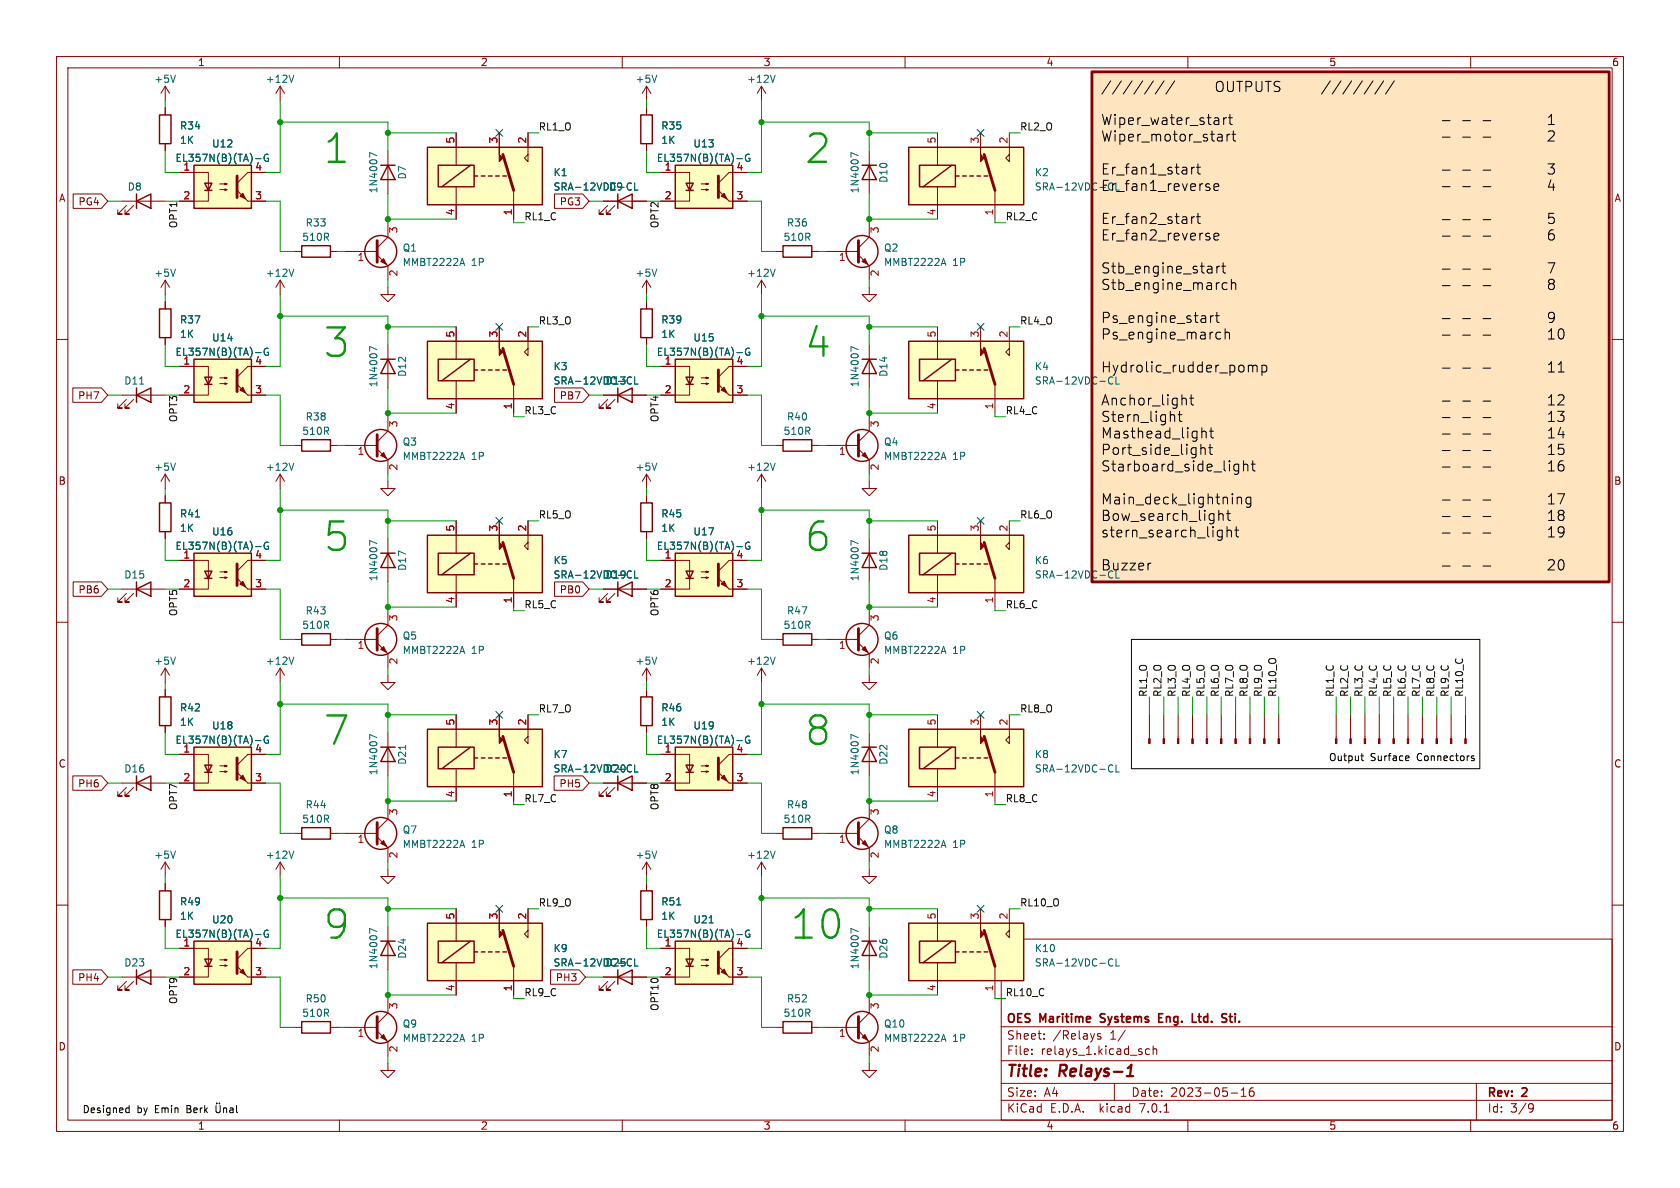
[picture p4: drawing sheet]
<svg xmlns="http://www.w3.org/2000/svg" width="297mm" height="210mm" viewBox="0 0 297 210" stroke-linecap="round" stroke-linejoin="round" font-family="sans-serif">
<defs><g id="words">
<g font-size="7" fill="#008400">
<text x="57.1" y="29.2">1</text>
<text x="142.2" y="29.2">2</text>
<text x="57.1" y="63.5">3</text>
<text x="142.2" y="63.5">4</text>
<text x="57.1" y="97.8">5</text>
<text x="142.2" y="97.8">6</text>
<text x="57.1" y="132.1">7</text>
<text x="142.2" y="132.1">8</text>
<text x="57.1" y="166.4">9</text>
<text x="139.7" y="166.4">10</text>
</g>
<g font-size="2.8" fill="#840000">
<text x="178" y="190.8">Title:</text>
<text x="187.4" y="190.8">Relays-1</text>
</g>
<g font-size="2.5">
<text x="214.8" y="16.5">OUTPUTS</text>
<text x="194.6" y="22.3">Wiper_water_start</text>
<text x="255.6" y="22.3">-</text>
<text x="259.2" y="22.3">-</text>
<text x="262.8" y="22.3">-</text>
<text x="194.6" y="25.2">Wiper_motor_start</text>
<text x="255.6" y="25.2">-</text>
<text x="259.2" y="25.2">-</text>
<text x="262.8" y="25.2">-</text>
<text x="194.6" y="31.1">Er_fan1_start</text>
<text x="194.6" y="34">Er_fan1_reverse</text>
<text x="194.6" y="39.8">Er_fan2_start</text>
<text x="255.6" y="39.8">-</text>
<text x="259.2" y="39.8">-</text>
<text x="262.8" y="39.8">-</text>
<text x="194.6" y="42.7">Er_fan2_reverse</text>
<text x="194.6" y="48.6">Stb_engine_start</text>
<text x="194.6" y="51.5">Stb_engine_march</text>
<text x="255.6" y="48.6">-</text>
<text x="255.6" y="51.5">-</text>
<text x="259.2" y="48.6">-</text>
<text x="259.2" y="51.5">-</text>
<text x="262.8" y="48.6">-</text>
<text x="262.8" y="51.5">-</text>
<text x="194.6" y="57.3">Ps_engine_start</text>
<text x="194.6" y="60.2">Ps_engine_march</text>
<text x="194.6" y="66.1">Hydrolic_rudder_pomp</text>
<text x="194.6" y="71.9">Anchor_light</text>
<text x="255.6" y="66.1">-</text>
<text x="255.6" y="71.9">-</text>
<text x="259.2" y="66.1">-</text>
<text x="259.2" y="71.9">-</text>
<text x="262.8" y="66.1">-</text>
<text x="262.8" y="71.9">-</text>
<text x="194.6" y="74.8">Stern_light</text>
<text x="194.6" y="77.7">Masthead_light</text>
<text x="194.6" y="80.6">Port_side_light</text>
<text x="194.6" y="83.5">Starboard_side_light</text>
<text x="255.6" y="83.5">-</text>
<text x="259.2" y="83.5">-</text>
<text x="262.8" y="83.5">-</text>
<text x="194.6" y="89.4">Main_deck_lightning</text>
<text x="194.6" y="92.3">Bow_search_light</text>
<text x="194.6" y="95.2">stern_search_light</text>
<text x="255" y="95.2">-</text>
<text x="255.6" y="92.3">-</text>
<text x="258.6" y="95.2">-</text>
<text x="259.2" y="92.3">-</text>
<text x="262.3" y="95.2">-</text>
<text x="262.8" y="92.3">-</text>
<text x="194.6" y="101">Buzzer</text>
</g>
<g font-size="2.1" fill="#840000">
<text x="178" y="183.9">Sheet:</text>
<text x="178" y="181.1">OES</text>
<text x="184" y="181.1">Maritime</text>
<text x="186.2" y="183.9">/Relays</text>
<text x="195.1" y="181.1">Systems</text>
<text x="196.2" y="183.9">1/</text>
<text x="205.9" y="181.1">Eng.</text>
<text x="212.2" y="181.1">Ltd.</text>
<text x="218" y="181.1">Sti.</text>
<text x="178" y="186.6">File:</text>
<text x="184" y="186.6">relays_1.kicad_sch</text>
<text x="178" y="196.8">KiCad</text>
<text x="178" y="194">Size:</text>
<text x="184.6" y="194">A4</text>
<text x="185.7" y="196.8">E.D.A.</text>
<text x="194.4" y="196.8">kicad</text>
<text x="200" y="194">Date:</text>
<text x="201.5" y="196.8">7.0.1</text>
<text x="206.9" y="194">2023-05-16</text>
<text x="263" y="194.2">Rev:</text>
<text x="263" y="196.8">Id:</text>
<text x="267" y="196.8">3/9</text>
<text x="269.2" y="194.2">2</text>
</g>
<g font-size="1.8" fill="#840000">
<text x="35" y="11.8">1</text>
<text x="85" y="11.8">2</text>
<text x="135" y="11.8">3</text>
<text x="185" y="11.8">4</text>
<text x="235" y="11.8">5</text>
<text x="285" y="11.8">6</text>
<text x="10.4" y="35.8">A</text>
<text x="285.4" y="35.8">A</text>
<text x="13.7" y="36.5">PG4</text>
<text x="98.8" y="36.5">PG3</text>
<text x="13.7" y="70.8">PH7</text>
<text x="98.8" y="70.8">PB7</text>
<text x="10.3" y="85.8">B</text>
<text x="285.3" y="85.8">B</text>
<text x="13.7" y="105.1">PB6</text>
<text x="98.8" y="105.1">PB0</text>
<text x="10.3" y="135.8">C</text>
<text x="285.3" y="135.8">C</text>
<text x="13.7" y="139.3">PH6</text>
<text x="98.8" y="139.3">PH5</text>
<text x="13.7" y="173.6">PH4</text>
<text x="98.1" y="173.6">PH3</text>
<text x="10.3" y="185.8">D</text>
<text x="285.3" y="185.8">D</text>
<text x="35" y="199.8">1</text>
<text x="85" y="199.8">2</text>
<text x="135" y="199.8">3</text>
<text x="185" y="199.8">4</text>
<text x="235" y="199.8">5</text>
<text x="285" y="199.8">6</text>
</g>
<g font-size="1.8" fill="#006464">
<text x="27.2" y="14.8">+5V</text>
<text x="46.9" y="14.8">+12V</text>
<text x="112.3" y="14.8">+5V</text>
<text x="132" y="14.8">+12V</text>
<text x="31.8" y="23.1">R34</text>
<text x="116.8" y="23.1">R35</text>
<text x="31" y="28.8">EL357N(B)(TA)-G</text>
<text x="31.8" y="25.6">1K</text>
<text x="37.4" y="26.2">U12</text>
<text x="116.1" y="28.8">EL357N(B)(TA)-G</text>
<text x="116.8" y="25.6">1K</text>
<text x="122.5" y="26.2">U13</text>
<text x="22.5" y="33.8">D8</text>
<text x="66.9" y="34.2" transform="rotate(-90 66.9 34.2)">1N4007</text>
<text x="71.9" y="31.8" transform="rotate(-90 71.9 31.8)">D7</text>
<text x="97.8" y="31.3">K1</text>
<text x="97.8" y="33.8">SRA-12VDC-CL</text>
<text x="107.6" y="33.8">D9</text>
<text x="152" y="34.2" transform="rotate(-90 152 34.2)">1N4007</text>
<text x="157" y="32.4" transform="rotate(-90 157 32.4)">D10</text>
<text x="182.9" y="31.3">K2</text>
<text x="54" y="40.2">R33</text>
<text x="139.1" y="40.2">R36</text>
<text x="53.4" y="42.7">510R</text>
<text x="71.1" y="44.6">Q1</text>
<text x="71.1" y="47.2">MMBT2222A</text>
<text x="83.3" y="47.2">1P</text>
<text x="138.5" y="42.7">510R</text>
<text x="156.2" y="44.6">Q2</text>
<text x="156.2" y="47.2">MMBT2222A</text>
<text x="168.4" y="47.2">1P</text>
<text x="27.2" y="49.1">+5V</text>
<text x="46.9" y="49.1">+12V</text>
<text x="112.3" y="49.1">+5V</text>
<text x="132" y="49.1">+12V</text>
<text x="31.8" y="57.3">R37</text>
<text x="31.8" y="59.9">1K</text>
<text x="116.8" y="57.3">R39</text>
<text x="116.8" y="59.9">1K</text>
<text x="31" y="63.1">EL357N(B)(TA)-G</text>
<text x="37.4" y="60.5">U14</text>
<text x="97.8" y="65.6">K3</text>
<text x="116.1" y="63.1">EL357N(B)(TA)-G</text>
<text x="122.5" y="60.5">U15</text>
<text x="182.9" y="65.6">K4</text>
<text x="21.9" y="68.1">D11</text>
<text x="66.9" y="68.5" transform="rotate(-90 66.9 68.5)">1N4007</text>
<text x="71.9" y="66.7" transform="rotate(-90 71.9 66.7)">D12</text>
<text x="97.8" y="68.1">SRA-12VDC-CL</text>
<text x="107" y="68.1">D13</text>
<text x="152" y="68.5" transform="rotate(-90 152 68.5)">1N4007</text>
<text x="157" y="66.7" transform="rotate(-90 157 66.7)">D14</text>
<text x="182.9" y="68.1">SRA-12VDC-CL</text>
<text x="53.4" y="77">510R</text>
<text x="54" y="74.5">R38</text>
<text x="138.5" y="77">510R</text>
<text x="139.1" y="74.5">R40</text>
<text x="27.2" y="83.4">+5V</text>
<text x="46.9" y="83.4">+12V</text>
<text x="71.1" y="78.9">Q3</text>
<text x="71.1" y="81.5">MMBT2222A</text>
<text x="83.3" y="81.5">1P</text>
<text x="112.3" y="83.4">+5V</text>
<text x="132" y="83.4">+12V</text>
<text x="156.2" y="78.9">Q4</text>
<text x="156.2" y="81.5">MMBT2222A</text>
<text x="168.4" y="81.5">1P</text>
<text x="31.8" y="91.6">R41</text>
<text x="31.8" y="94.2">1K</text>
<text x="37.4" y="94.8">U16</text>
<text x="116.8" y="91.6">R45</text>
<text x="116.8" y="94.2">1K</text>
<text x="122.5" y="94.8">U17</text>
<text x="31" y="97.3">EL357N(B)(TA)-G</text>
<text x="71.9" y="101" transform="rotate(-90 71.9 101)">D17</text>
<text x="97.8" y="99.9">K5</text>
<text x="116.1" y="97.3">EL357N(B)(TA)-G</text>
<text x="157" y="101" transform="rotate(-90 157 101)">D18</text>
<text x="182.9" y="99.9">K6</text>
<text x="21.9" y="102.4">D15</text>
<text x="66.9" y="102.8" transform="rotate(-90 66.9 102.8)">1N4007</text>
<text x="97.8" y="102.4">SRA-12VDC-CL</text>
<text x="107" y="102.4">D19</text>
<text x="152" y="102.8" transform="rotate(-90 152 102.8)">1N4007</text>
<text x="182.9" y="102.4">SRA-12VDC-CL</text>
<text x="53.4" y="111.3">510R</text>
<text x="54" y="108.8">R43</text>
<text x="71.1" y="113.2">Q5</text>
<text x="138.5" y="111.3">510R</text>
<text x="139.1" y="108.8">R47</text>
<text x="156.2" y="113.2">Q6</text>
<text x="27.2" y="117.7">+5V</text>
<text x="46.9" y="117.7">+12V</text>
<text x="71.1" y="115.8">MMBT2222A</text>
<text x="83.3" y="115.8">1P</text>
<text x="112.3" y="117.7">+5V</text>
<text x="132" y="117.7">+12V</text>
<text x="156.2" y="115.8">MMBT2222A</text>
<text x="168.4" y="115.8">1P</text>
<text x="31.8" y="125.9">R42</text>
<text x="116.8" y="125.9">R46</text>
<text x="31" y="131.6">EL357N(B)(TA)-G</text>
<text x="31.8" y="128.5">1K</text>
<text x="37.4" y="129.1">U18</text>
<text x="116.1" y="131.6">EL357N(B)(TA)-G</text>
<text x="116.8" y="128.5">1K</text>
<text x="122.5" y="129.1">U19</text>
<text x="21.9" y="136.7">D16</text>
<text x="66.9" y="137.1" transform="rotate(-90 66.9 137.1)">1N4007</text>
<text x="71.9" y="135.3" transform="rotate(-90 71.9 135.3)">D21</text>
<text x="97.8" y="134.2">K7</text>
<text x="97.8" y="136.7">SRA-12VDC-CL</text>
<text x="107" y="136.7">D20</text>
<text x="152" y="137.1" transform="rotate(-90 152 137.1)">1N4007</text>
<text x="157" y="135.3" transform="rotate(-90 157 135.3)">D22</text>
<text x="182.9" y="134.2">K8</text>
<text x="182.9" y="136.7">SRA-12VDC-CL</text>
<text x="54" y="143.1">R44</text>
<text x="139.1" y="143.1">R48</text>
<text x="53.4" y="145.6">510R</text>
<text x="71.1" y="147.5">Q7</text>
<text x="138.5" y="145.6">510R</text>
<text x="156.2" y="147.5">Q8</text>
<text x="27.2" y="152">+5V</text>
<text x="46.9" y="152">+12V</text>
<text x="71.1" y="150.1">MMBT2222A</text>
<text x="83.3" y="150.1">1P</text>
<text x="112.3" y="152">+5V</text>
<text x="132" y="152">+12V</text>
<text x="156.2" y="150.1">MMBT2222A</text>
<text x="168.4" y="150.1">1P</text>
<text x="31.8" y="160.2">R49</text>
<text x="116.8" y="160.2">R51</text>
<text x="31" y="165.9">EL357N(B)(TA)-G</text>
<text x="31.8" y="162.8">1K</text>
<text x="37.4" y="163.4">U20</text>
<text x="116.1" y="165.9">EL357N(B)(TA)-G</text>
<text x="116.8" y="162.8">1K</text>
<text x="122.5" y="163.4">U21</text>
<text x="21.9" y="171">D23</text>
<text x="66.9" y="171.4" transform="rotate(-90 66.9 171.4)">1N4007</text>
<text x="71.9" y="169.5" transform="rotate(-90 71.9 169.5)">D24</text>
<text x="97.8" y="168.5">K9</text>
<text x="97.8" y="171">SRA-12VDC-CL</text>
<text x="107" y="171">D25</text>
<text x="152" y="171.4" transform="rotate(-90 152 171.4)">1N4007</text>
<text x="157" y="169.5" transform="rotate(-90 157 169.5)">D26</text>
<text x="182.9" y="168.5">K10</text>
<text x="182.9" y="171">SRA-12VDC-CL</text>
<text x="53.4" y="179.9">510R</text>
<text x="54" y="177.4">R50</text>
<text x="138.5" y="179.9">510R</text>
<text x="139.1" y="177.4">R52</text>
<text x="71.1" y="181.8">Q9</text>
<text x="71.1" y="184.3">MMBT2222A</text>
<text x="83.3" y="184.3">1P</text>
<text x="156.2" y="181.8">Q10</text>
<text x="156.2" y="184.3">MMBT2222A</text>
<text x="168.4" y="184.3">1P</text>
</g>
<g font-size="1.8" fill="#0f0f0f">
<text x="95.2" y="23.1">RL1_O</text>
<text x="180.3" y="23.1">RL2_O</text>
<text x="31.4" y="40.5" transform="rotate(-90 31.4 40.5)">OPT1</text>
<text x="92.7" y="39">RL1_C</text>
<text x="116.5" y="40.5" transform="rotate(-90 116.5 40.5)">OPT2</text>
<text x="177.8" y="39">RL2_C</text>
<text x="95.2" y="57.4">RL3_O</text>
<text x="180.3" y="57.4">RL4_O</text>
<text x="31.4" y="74.8" transform="rotate(-90 31.4 74.8)">OPT3</text>
<text x="92.7" y="73.3">RL3_C</text>
<text x="116.5" y="74.8" transform="rotate(-90 116.5 74.8)">OPT4</text>
<text x="177.8" y="73.3">RL4_C</text>
<text x="95.2" y="91.7">RL5_O</text>
<text x="180.3" y="91.7">RL6_O</text>
<text x="92.7" y="107.6">RL5_C</text>
<text x="177.8" y="107.6">RL6_C</text>
<text x="31.4" y="109" transform="rotate(-90 31.4 109)">OPT5</text>
<text x="116.5" y="109" transform="rotate(-90 116.5 109)">OPT6</text>
<text x="202.9" y="123.2" transform="rotate(-90 202.9 123.2)">RL1_O</text>
<text x="205.4" y="123.2" transform="rotate(-90 205.4 123.2)">RL2_O</text>
<text x="207.9" y="123.2" transform="rotate(-90 207.9 123.2)">RL3_O</text>
<text x="210.5" y="123.2" transform="rotate(-90 210.5 123.2)">RL4_O</text>
<text x="213" y="123.2" transform="rotate(-90 213 123.2)">RL5_O</text>
<text x="215.6" y="123.2" transform="rotate(-90 215.6 123.2)">RL6_O</text>
<text x="218.1" y="123.2" transform="rotate(-90 218.1 123.2)">RL7_O</text>
<text x="220.6" y="123.2" transform="rotate(-90 220.6 123.2)">RL8_O</text>
<text x="223.2" y="123.2" transform="rotate(-90 223.2 123.2)">RL9_O</text>
<text x="225.7" y="123.2" transform="rotate(-90 225.7 123.2)">RL10_O</text>
<text x="235.9" y="123.2" transform="rotate(-90 235.9 123.2)">RL1_C</text>
<text x="238.4" y="123.2" transform="rotate(-90 238.4 123.2)">RL2_C</text>
<text x="241" y="123.2" transform="rotate(-90 241 123.2)">RL3_C</text>
<text x="243.5" y="123.2" transform="rotate(-90 243.5 123.2)">RL4_C</text>
<text x="246" y="123.2" transform="rotate(-90 246 123.2)">RL5_C</text>
<text x="248.6" y="123.2" transform="rotate(-90 248.6 123.2)">RL6_C</text>
<text x="251.1" y="123.2" transform="rotate(-90 251.1 123.2)">RL7_C</text>
<text x="253.7" y="123.2" transform="rotate(-90 253.7 123.2)">RL8_C</text>
<text x="256.2" y="123.2" transform="rotate(-90 256.2 123.2)">RL9_C</text>
<text x="258.7" y="123.2" transform="rotate(-90 258.7 123.2)">RL10_C</text>
<text x="95.2" y="126">RL7_O</text>
<text x="180.3" y="126">RL8_O</text>
<text x="31.4" y="143.3" transform="rotate(-90 31.4 143.3)">OPT7</text>
<text x="92.7" y="141.9">RL7_C</text>
<text x="116.5" y="143.3" transform="rotate(-90 116.5 143.3)">OPT8</text>
<text x="177.8" y="141.9">RL8_C</text>
<text x="95.2" y="160.3">RL9_O</text>
<text x="180.3" y="160.3">RL10_O</text>
<text x="31.4" y="177.6" transform="rotate(-90 31.4 177.6)">OPT9</text>
<text x="92.7" y="176.2">RL9_C</text>
<text x="116.5" y="178.8" transform="rotate(-90 116.5 178.8)">OPT10</text>
<text x="177.8" y="176.2">RL10_C</text>
</g>
<g font-size="1.8" fill="#a90000">
<text x="80.4" y="25.4" transform="rotate(-90 80.4 25.4)">5</text>
<text x="88" y="25.4" transform="rotate(-90 88 25.4)">3</text>
<text x="93.1" y="25.4" transform="rotate(-90 93.1 25.4)">2</text>
<text x="165.5" y="25.4" transform="rotate(-90 165.5 25.4)">5</text>
<text x="173.1" y="25.4" transform="rotate(-90 173.1 25.4)">3</text>
<text x="178.2" y="25.4" transform="rotate(-90 178.2 25.4)">2</text>
<text x="32.4" y="30.2">1</text>
<text x="32.4" y="35.3">2</text>
<text x="45.1" y="35.3">3</text>
<text x="45.1" y="30.2">4</text>
<text x="117.4" y="30.2">1</text>
<text x="117.4" y="35.3">2</text>
<text x="130.1" y="35.3">3</text>
<text x="130.1" y="30.2">4</text>
<text x="70.5" y="41.3" transform="rotate(-90 70.5 41.3)">3</text>
<text x="80.4" y="38.1" transform="rotate(-90 80.4 38.1)">4</text>
<text x="90.6" y="38.1" transform="rotate(-90 90.6 38.1)">1</text>
<text x="155.6" y="41.3" transform="rotate(-90 155.6 41.3)">3</text>
<text x="165.5" y="38.1" transform="rotate(-90 165.5 38.1)">4</text>
<text x="175.6" y="38.1" transform="rotate(-90 175.6 38.1)">1</text>
<text x="63.1" y="46.4">1</text>
<text x="148.2" y="46.4">1</text>
<text x="70.5" y="48.9" transform="rotate(-90 70.5 48.9)">2</text>
<text x="155.6" y="48.9" transform="rotate(-90 155.6 48.9)">2</text>
<text x="80.4" y="59.7" transform="rotate(-90 80.4 59.7)">5</text>
<text x="88" y="59.7" transform="rotate(-90 88 59.7)">3</text>
<text x="93.1" y="59.7" transform="rotate(-90 93.1 59.7)">2</text>
<text x="165.5" y="59.7" transform="rotate(-90 165.5 59.7)">5</text>
<text x="173.1" y="59.7" transform="rotate(-90 173.1 59.7)">3</text>
<text x="178.2" y="59.7" transform="rotate(-90 178.2 59.7)">2</text>
<text x="32.4" y="64.5">1</text>
<text x="45.1" y="64.5">4</text>
<text x="117.4" y="64.5">1</text>
<text x="130.1" y="64.5">4</text>
<text x="32.4" y="69.6">2</text>
<text x="45.1" y="69.6">3</text>
<text x="117.4" y="69.6">2</text>
<text x="130.1" y="69.6">3</text>
<text x="70.5" y="75.6" transform="rotate(-90 70.5 75.6)">3</text>
<text x="80.4" y="72.4" transform="rotate(-90 80.4 72.4)">4</text>
<text x="90.6" y="72.4" transform="rotate(-90 90.6 72.4)">1</text>
<text x="155.6" y="75.6" transform="rotate(-90 155.6 75.6)">3</text>
<text x="165.5" y="72.4" transform="rotate(-90 165.5 72.4)">4</text>
<text x="175.6" y="72.4" transform="rotate(-90 175.6 72.4)">1</text>
<text x="63.1" y="80.6">1</text>
<text x="70.5" y="83.2" transform="rotate(-90 70.5 83.2)">2</text>
<text x="148.2" y="80.6">1</text>
<text x="155.6" y="83.2" transform="rotate(-90 155.6 83.2)">2</text>
<text x="80.4" y="94" transform="rotate(-90 80.4 94)">5</text>
<text x="88" y="94" transform="rotate(-90 88 94)">3</text>
<text x="93.1" y="94" transform="rotate(-90 93.1 94)">2</text>
<text x="165.5" y="94" transform="rotate(-90 165.5 94)">5</text>
<text x="173.1" y="94" transform="rotate(-90 173.1 94)">3</text>
<text x="178.2" y="94" transform="rotate(-90 178.2 94)">2</text>
<text x="32.4" y="98.8">1</text>
<text x="45.1" y="98.8">4</text>
<text x="117.4" y="98.8">1</text>
<text x="130.1" y="98.8">4</text>
<text x="32.4" y="103.9">2</text>
<text x="45.1" y="103.9">3</text>
<text x="80.4" y="106.7" transform="rotate(-90 80.4 106.7)">4</text>
<text x="90.6" y="106.7" transform="rotate(-90 90.6 106.7)">1</text>
<text x="117.4" y="103.9">2</text>
<text x="130.1" y="103.9">3</text>
<text x="165.5" y="106.7" transform="rotate(-90 165.5 106.7)">4</text>
<text x="175.6" y="106.7" transform="rotate(-90 175.6 106.7)">1</text>
<text x="70.5" y="109.9" transform="rotate(-90 70.5 109.9)">3</text>
<text x="155.6" y="109.9" transform="rotate(-90 155.6 109.9)">3</text>
<text x="63.1" y="114.9">1</text>
<text x="70.5" y="117.5" transform="rotate(-90 70.5 117.5)">2</text>
<text x="148.2" y="114.9">1</text>
<text x="155.6" y="117.5" transform="rotate(-90 155.6 117.5)">2</text>
<text x="80.4" y="128.3" transform="rotate(-90 80.4 128.3)">5</text>
<text x="88" y="128.3" transform="rotate(-90 88 128.3)">3</text>
<text x="93.1" y="128.3" transform="rotate(-90 93.1 128.3)">2</text>
<text x="165.5" y="128.3" transform="rotate(-90 165.5 128.3)">5</text>
<text x="173.1" y="128.3" transform="rotate(-90 173.1 128.3)">3</text>
<text x="178.2" y="128.3" transform="rotate(-90 178.2 128.3)">2</text>
<text x="32.4" y="133.1">1</text>
<text x="45.1" y="133.1">4</text>
<text x="117.4" y="133.1">1</text>
<text x="130.1" y="133.1">4</text>
<text x="32.4" y="138.2">2</text>
<text x="45.1" y="138.2">3</text>
<text x="80.4" y="141" transform="rotate(-90 80.4 141)">4</text>
<text x="90.6" y="141" transform="rotate(-90 90.6 141)">1</text>
<text x="117.4" y="138.2">2</text>
<text x="130.1" y="138.2">3</text>
<text x="165.5" y="141" transform="rotate(-90 165.5 141)">4</text>
<text x="175.6" y="141" transform="rotate(-90 175.6 141)">1</text>
<text x="63.1" y="149.2">1</text>
<text x="70.5" y="144.2" transform="rotate(-90 70.5 144.2)">3</text>
<text x="148.2" y="149.2">1</text>
<text x="155.6" y="144.2" transform="rotate(-90 155.6 144.2)">3</text>
<text x="70.5" y="151.8" transform="rotate(-90 70.5 151.8)">2</text>
<text x="155.6" y="151.8" transform="rotate(-90 155.6 151.8)">2</text>
<text x="32.4" y="167.4">1</text>
<text x="45.1" y="167.4">4</text>
<text x="80.4" y="162.6" transform="rotate(-90 80.4 162.6)">5</text>
<text x="88" y="162.6" transform="rotate(-90 88 162.6)">3</text>
<text x="93.1" y="162.6" transform="rotate(-90 93.1 162.6)">2</text>
<text x="117.4" y="167.4">1</text>
<text x="130.1" y="167.4">4</text>
<text x="165.5" y="162.6" transform="rotate(-90 165.5 162.6)">5</text>
<text x="173.1" y="162.6" transform="rotate(-90 173.1 162.6)">3</text>
<text x="178.2" y="162.6" transform="rotate(-90 178.2 162.6)">2</text>
<text x="32.4" y="172.5">2</text>
<text x="45.1" y="172.5">3</text>
<text x="117.4" y="172.5">2</text>
<text x="130.1" y="172.5">3</text>
<text x="70.5" y="178.5" transform="rotate(-90 70.5 178.5)">3</text>
<text x="80.4" y="175.3" transform="rotate(-90 80.4 175.3)">4</text>
<text x="90.6" y="175.3" transform="rotate(-90 90.6 175.3)">1</text>
<text x="155.6" y="178.5" transform="rotate(-90 155.6 178.5)">3</text>
<text x="165.5" y="175.3" transform="rotate(-90 165.5 175.3)">4</text>
<text x="175.6" y="175.3" transform="rotate(-90 175.6 175.3)">1</text>
<text x="63.1" y="183.5">1</text>
<text x="148.2" y="183.5">1</text>
<text x="70.5" y="186.1" transform="rotate(-90 70.5 186.1)">2</text>
<text x="155.6" y="186.1" transform="rotate(-90 155.6 186.1)">2</text>
</g>
<g font-size="1.8">
<text x="182.9" y="33.8">SRA-12VDC-CL</text>
<text x="234.9" y="134.6">Output</text>
<text x="242.3" y="134.6">Surface</text>
<text x="250.6" y="134.6">Connectors</text>
<text x="14.6" y="196.9">Designed</text>
<text x="24.2" y="196.9">by</text>
<text x="27.4" y="196.9">Emin</text>
<text x="33.1" y="196.9">Berk</text>
</g>
</g></defs>
<g fill="none" stroke="#840000" stroke-width=".18">
<path d="M10 10h277v190h-277zM12 12h273v186h-273zM29.2 15.2v2.6M29.2 19.1v1.2M29.2 15.2l-.8 1.3M29.2 15.2l.8 1.3M49.5 15.2v2.6M49.5 15.2l-.7 1.3M49.5 15.2l.8 1.3M60 10v2M110 10v2M114.3 15.2v2.6"/>
<path d="M114.3 19.1v1.2M114.3 15.2l-.8 1.3M114.3 15.2l.8 1.3M134.6 15.2l-.7 1.3M134.6 15.2v2.6M134.6 15.2l.8 1.3M160 10v2M210 10v2M260 10v2M12.9 34.3h5l1.1 1.3-1.1 1.2h-5zM21.6 35.6h7.6M22.4 36.3l-1.6 1.5h.8h-.8v-.7"/>
<path d="M23.6 36.3l-1.5 1.5h.8h-.8v-.7M29.2 25.4v1.3M31.7 30.5h5.1v5.1h-5.1M38.9 33.5h1.2l-.3 .2v-.3l.3 .1M38.9 32.5h1.2l-.3 .1v-.2l.3 .1M43.8 35.6h3.2M47 30.5h-3.2l-1.9 1.9M68.6 26.7v7.6M68.6 39.4v2.5l-1.9 1.9M80.6 23.5v5.7M80.6 33v5.7M88.3 23.5v2.5"/>
<path d="M90.8 33.7v5M93.3 23.5v5.1l-.6-.7 .6-.6M98 34.3h5l1.1 1.3-1.1 1.2h-5zM106.7 35.6h7.6M107.4 36.3l-1.5 1.5h.8h-.8v-.7M108.7 36.3l-1.5 1.5h.7h-.7v-.7M114.3 25.4v1.3M116.8 30.5h5.1v5.1h-5.1M124 33.5h1.2l-.4 .2v-.3l.4 .1M124 32.5h1.2l-.4 .1v-.2l.4 .1M128.9 35.6h3.2M132.1 30.5h-3.2l-1.9 1.9"/>
<path d="M153.7 26.7v7.6M153.7 39.4v2.5l-1.9 1.9M165.7 23.5v5.7M165.7 33v5.7M173.4 23.5v2.5M175.9 33.7v5M178.4 23.5v5.1l-.6-.7 .6-.6M10 60h2M29.2 49.5l-.8 1.3M29.2 49.5v2.6M29.2 53.3v1.3M29.2 59.7v1.3"/>
<path d="M29.2 49.5l.8 1.3M49.5 49.5v2.6M49.5 49.5l-.7 1.3M49.5 49.5l.8 1.3M52.1 44.5h1.2M58.4 44.5h1.3M61 44.5h5.7M66.7 45.1l1.9 1.9v2.5M68.6 50.8v1.3h1.2l-1.2 1.2-1.3-1.2h1.3M80.6 57.8v5.7M88.3 57.8v2.5M93.3 57.8v5.1l-.6-.7 .6-.6"/>
<path d="M114.3 49.5v2.6M114.3 53.3v1.3M114.3 59.7v1.3M114.3 49.5l-.8 1.3M114.3 49.5l.8 1.3M134.6 49.5v2.6M134.6 49.5l-.7 1.3M134.6 49.5l.8 1.3M137.2 44.5h1.2M143.5 44.5h1.3M146 44.5h5.8M151.8 45.1l1.9 1.9v2.5"/>
<path d="M153.7 50.8v1.3h1.2l-1.2 1.2-1.3-1.2h1.3M165.7 57.8v5.7M173.4 57.8v2.5M178.4 57.8v5.1l-.6-.7 .6-.6M285 60h2M12.9 68.6h5l1.1 1.3-1.1 1.2h-5zM21.6 69.9h7.6M22.4 70.6l-1.6 1.5h.8h-.8v-.7M23.6 70.6l-1.5 1.5h.8h-.8v-.7M31.7 64.8h5.1v5.1h-5.1M38.9 67.8h1.2l-.3 .1v-.2l.3 .1M38.9 66.8h1.2l-.3 .1v-.2l.3 .1"/>
<path d="M43.8 69.9h3.2M47 64.8h-3.2l-1.9 1.9M52.1 78.7h1.2M58.4 78.7h1.3M61 78.7h5.7M66.7 79.4l1.9 1.9v2.5M68.6 61v7.6M68.6 73.7v2.5l-1.9 1.9M80.6 67.3v5.7M90.8 67.9v5.1M98 68.6h5l1.1 1.3-1.1 1.2h-5zM106.7 69.9h7.6"/>
<path d="M107.4 70.6l-1.5 1.5h.8h-.8v-.7M108.7 70.6l-1.5 1.5h.7h-.7v-.7M116.8 64.8h5.1v5.1h-5.1M124 67.8h1.2l-.4 .1v-.2l.4 .1M124 66.8h1.2l-.4 .1v-.2l.4 .1M128.9 69.9h3.2M132.1 64.8h-3.2l-1.9 1.9M137.2 78.7h1.2M143.5 78.7h1.3M146 78.7h5.8M151.8 79.4l1.9 1.9v2.5M153.7 61v7.6"/>
<path d="M153.7 73.7v2.5l-1.9 1.9M165.7 67.3v5.7M175.9 67.9v5.1M29.2 83.8v2.6M29.2 87.6v1.3M29.2 94v1.3M29.2 83.8l-.8 1.3M29.2 83.8l.8 1.3M31.7 99.1h5.1v5h-5.1M47 99.1h-3.2l-1.9 1.9M49.5 83.8v2.6M49.5 83.8l-.7 1.3"/>
<path d="M49.5 83.8l.8 1.3M68.6 85.1v1.3h1.2l-1.2 1.2-1.3-1.2h1.3M68.6 95.3v7.6M80.6 92.1v5.7M88.3 92.1v2.5M93.3 92.1v5.1l-.6-.7 .6-.6M114.3 83.8v2.6M114.3 87.6v1.3M114.3 94v1.3M114.3 83.8l-.8 1.3M114.3 83.8l.8 1.3M116.8 99.1h5.1v5h-5.1"/>
<path d="M132.1 99.1h-3.2l-1.9 1.9M134.6 83.8v2.6M134.6 83.8l-.7 1.3M134.6 83.8l.8 1.3M153.7 85.1v1.3h1.2l-1.2 1.2-1.3-1.2h1.3M153.7 95.3v7.6M165.7 92.1v5.7M173.4 92.1v2.5M178.4 92.1v5.1l-.6-.7 .6-.6M10 110h2M12.9 102.9h5l1.1 1.2-1.1 1.3h-5zM21.6 104.1h7.6"/>
<path d="M22.4 104.9l-1.6 1.5h.8h-.8v-.7M23.6 104.9l-1.5 1.5h.8h-.8v-.7M29.2 118.1v2.6M29.2 118.1l-.8 1.3M29.2 118.1l.8 1.3M38.9 102.1h1.2l-.3 .1v-.2l.3 .1M38.9 101.1h1.2l-.3 .1v-.2l.3 .1M43.8 104.1h3.2M49.5 118.1l-.7 1.3M49.5 118.1v2.6M49.5 118.1l.8 1.3M52.1 113h1.2"/>
<path d="M58.4 113h1.3M61 113h5.7M66.7 113.7l1.9 1.9v2.5M68.6 119.4v1.3h1.2l-1.2 1.2-1.3-1.2h1.3M68.6 108v2.5l-1.9 1.9M80.6 101.6v5.7M90.8 102.2v5.1M98 102.9h5l1.1 1.2-1.1 1.3h-5zM106.7 104.1h7.6M107.4 104.9l-1.5 1.5h.8h-.8v-.7M108.7 104.9l-1.5 1.5h.7h-.7v-.7M114.3 118.1v2.6"/>
<path d="M114.3 118.1l-.8 1.3M114.3 118.1l.8 1.3M124 102.1h1.2l-.4 .1v-.2l.4 .1M124 101.1h1.2l-.4 .1v-.2l.4 .1M128.9 104.1h3.2M134.6 118.1v2.6M134.6 118.1l-.7 1.3M134.6 118.1l.8 1.3M137.2 113h1.2M143.5 113h1.3M146 113h5.8M151.8 113.7l1.9 1.9v2.5"/>
<path d="M153.7 119.4v1.3h1.2l-1.2 1.2-1.3-1.2h1.3M153.7 108v2.5l-1.9 1.9M165.7 101.6v5.7M175.9 102.2v5.1M285 110h2M12.9 137.2h5l1.1 1.2-1.1 1.3h-5zM21.6 138.4h7.6M22.4 139.2l-1.6 1.5h.8h-.8v-.7M23.6 139.2l-1.5 1.5h.8h-.8v-.7M29.2 121.9v1.3M29.2 128.3v1.2M31.7 133.4h5.1v5h-5.1"/>
<path d="M38.9 136.4h1.2l-.3 .1v-.2l.3 .1M38.9 135.4h1.2l-.3 .1v-.2l.3 .1M43.8 138.4h3.2M47 133.4h-3.2l-1.9 1.9M68.6 129.5v7.7M80.6 126.4v5.7M80.6 135.9v5.7M88.3 126.4v2.5M90.8 136.5v5.1M93.3 126.4v5l-.6-.6 .6-.6M98 137.2h5l1.1 1.2-1.1 1.3h-5zM106.7 138.4h7.6"/>
<path d="M107.4 139.2l-1.5 1.5h.8h-.8v-.7M108.7 139.2l-1.5 1.5h.7h-.7v-.7M114.3 121.9v1.3M114.3 128.3v1.2M116.8 133.4h5.1v5h-5.1M124 136.4h1.2l-.4 .1v-.2l.4 .1M124 135.4h1.2l-.4 .1v-.2l.4 .1M128.9 138.4h3.2M132.1 133.4h-3.2l-1.9 1.9M153.7 129.5v7.7M165.7 126.4v5.7M165.7 135.9v5.7"/>
<path d="M173.4 126.4v2.5M175.9 136.5v5.1M178.4 126.4v5l-.6-.6 .6-.6M203.2 126.4v4.2M205.7 126.4v4.2M208.3 126.4v4.2M210.8 126.4v4.2M213.4 126.4v4.2M215.9 126.4v4.2M218.4 126.4v4.2M221 126.4v4.2M223.5 126.4v4.2"/>
<path d="M226.1 126.4v4.2M236.2 126.4v4.2M238.8 126.4v4.2M241.3 126.4v4.2M243.8 126.4v4.2M246.4 126.4v4.2M248.9 126.4v4.2M251.5 126.4v4.2M254 126.4v4.2M256.5 126.4v4.2M259.1 126.4v4.2M10 160h2"/>
<path d="M29.2 152.4v2.5M29.2 156.2v1.3M29.2 152.4l-.8 1.3M29.2 152.4l.8 1.3M49.5 152.4v2.5M49.5 152.4l-.7 1.3M49.5 152.4l.8 1.3M52.1 147.3h1.2M58.4 147.3h1.3M61 147.3h5.7M66.7 148l1.9 1.9v2.5M68.6 153.7v1.2h1.2l-1.2 1.3-1.3-1.3h1.3"/>
<path d="M68.6 142.2v2.6l-1.9 1.9M114.3 152.4v2.5M114.3 156.2v1.3M114.3 152.4l-.8 1.3M114.3 152.4l.8 1.3M134.6 152.4v2.5M134.6 152.4l-.7 1.3M134.6 152.4l.8 1.3M137.2 147.3h1.2M143.5 147.3h1.3M146 147.3h5.8M151.8 148l1.9 1.9v2.5"/>
<path d="M153.7 153.7v1.2h1.2l-1.2 1.3-1.3-1.3h1.3M153.7 142.2v2.6l-1.9 1.9M285 160h2M12.9 171.4h5l1.1 1.3-1.1 1.3h-5zM21.6 172.7h7.6M22.4 173.5l-1.6 1.5h.8h-.8v-.8M23.6 173.5l-1.5 1.5h.8h-.8v-.8M29.2 162.6v1.2M31.7 167.6h5.1v5.1h-5.1M38.9 170.7h1.2l-.3 .1v-.2l.3 .1M38.9 169.7h1.2l-.3 .1v-.3l.3 .2M43.8 172.7h3.2"/>
<path d="M47 167.6h-3.2l-1.9 1.9M68.6 163.8v7.7M68.6 176.5v2.6l-1.9 1.9M80.6 160.7v5.7M80.6 170.2v5.7M88.3 160.7v2.5M90.8 170.8v5.1M93.3 160.7v5l-.6-.6 .6-.6M97.3 171.4h5.1l1.1 1.3-1.1 1.3h-5.1zM106.7 172.7h7.6M107.4 173.5l-1.5 1.5h.8h-.8v-.8M108.7 173.5l-1.5 1.5h.7h-.7v-.8"/>
<path d="M114.3 162.6v1.2M116.8 167.6h5.1v5.1h-5.1M124 170.7h1.2l-.4 .1v-.2l.4 .1M124 169.7h1.2l-.4 .1v-.3l.4 .2M128.9 172.7h3.2M132.1 167.6h-3.2l-1.9 1.9M153.7 163.8v7.7M153.7 176.5v2.6l-1.9 1.9M165.7 160.7v5.7M165.7 170.2v5.7M173.4 160.7v2.5M175.9 170.8v5.1"/>
<path d="M177 166h108v32h-108zM178.4 160.7v5l-.6-.6 .6-.6M52.1 181.6h1.2M58.4 181.6h1.3M60 198v2M61 181.6h5.7M66.7 182.2l1.9 2v2.5M68.6 188v1.2h1.2l-1.2 1.3-1.3-1.3h1.3M110 198v2M137.2 181.6h1.2M143.5 181.6h1.3M146 181.6h5.8"/>
<path d="M151.8 182.2l1.9 2v2.5M153.7 188v1.2h1.2l-1.2 1.3-1.3-1.3h1.3M160 198v2M177 194.5h108M177 191.5h108M177 187.5h108M177 181.5h108M182.4 186.3v.1M182.4 185.5v.1M184.6 183.6v.1M184.6 182.8v.1M194.6 182.8l-.4-.1-.2 .2 .1 .2 .5 .2v.3h-.6"/>
<path d="M197 191.5v3M198.9 182.1l-1.3 2M203.2 185.5l-.4-.1-.3 .3v.4l.1 .2h.6M203.9 185.5l.2-.1 .3 .1 .1 .9M203.9 184.9v1.5M205.8 196.6h.8M210 198v2M217.6 193.2h1.2M219.4 193.8h.9M219.4 192.7l.5-.4v1.5M221.6 192.3a.59 .59 0 0 0-.7 .6v.6l.1 .2 .4 .1 .2-.1 .1-.5-.1-.3h-.5l-.2 .3M260 198v2"/>
<path d="M261 191.5v6.5M270.5 195.1l.5 .1a.99 .99 0 0 1-.4 1.4h-.2M271.1 195.7l-.2 .3h-.4"/>
</g>
<path d="M199.2 190.2h1.1M199.6 188.7l.4-.5-.2 2" fill="none" stroke="#840000" stroke-width=".4"/>
<path d="M204.9 179.9h.5M205.6 179.2h-.7v1.5h.7M216.6 180l.3 .3-.1 .3-.2 .1M216.6 179.2l.3 .1M217.3 179.7h.6M210.8 180.7h.7" fill="none" stroke="#840000" stroke-width=".3"/>
<path d="M193 12.7h91.5v90.2h-91.5z" fill="#ffe5bf" stroke="#ffe5bf" stroke-width=".18"/>
<g fill="none" stroke="#840000" stroke-width=".25">
<path d="M24.1 35.6l2.6-1.3v2.5zM24.1 34.3v2.5M28.2 20.3h2v5.1h-2zM34.3 29.2h10.1v7.6h-10.1zM36.2 32.4h1.3l-.7 1.3zM36.2 33.7h1.3M67.3 29.2h2.5M68.6 29.2l1.2 2.6h-2.5zM75.6 26h20.3v10.2h-20.3zM77.5 29.2h6.3v3.8h-6.3zM83.2 29.2l-5.1 3.8M83.8 31.1h.7"/>
<path d="M85.1 31.1h.6M86.4 31.1h.6M87.6 31.1h.7M88.9 31.1h.6M109.2 35.6l2.6-1.3v2.5zM109.2 34.3v2.5M113.3 20.3h2v5.1h-2zM119.4 29.2h10.1v7.6h-10.1zM121.3 32.4h1.3l-.7 1.3zM121.3 33.7h1.3M152.4 29.2h2.5M153.7 29.2l1.2 2.6h-2.5z"/>
<path d="M160.7 26h20.3v10.2h-20.3zM162.6 29.2h6.3v3.8h-6.3zM168.3 29.2l-5.1 3.8M168.9 31.1h.6M170.2 31.1h.6M171.4 31.1h.7M172.7 31.1h.7M174 31.1h.6M28.2 54.6h2v5.1h-2zM53.3 43.4h5.1v2.1h-5.1zM113.3 54.6h2v5.1h-2zM138.4 43.4h5.1v2.1h-5.1z"/>
<path d="M24.1 69.9l2.6-1.3v2.5zM24.1 68.6v2.5M34.3 63.5h10.1v7.6h-10.1zM36.2 66.7h1.3l-.7 1.2zM36.2 67.9h1.3M53.3 77.7h5.1v2.1h-5.1zM67.3 63.5h2.5M68.6 63.5l1.2 2.5h-2.5zM75.6 60.3h20.3v10.2h-20.3zM77.5 63.5h6.3v3.8h-6.3zM83.2 63.5l-5.1 3.8M83.8 65.4h.7"/>
<path d="M85.1 65.4h.6M86.4 65.4h.6M87.6 65.4h.7M88.9 65.4h.6M109.2 69.9l2.6-1.3v2.5zM109.2 68.6v2.5M119.4 63.5h10.1v7.6h-10.1zM121.3 66.7h1.3l-.7 1.2zM121.3 67.9h1.3M138.4 77.7h5.1v2.1h-5.1zM152.4 63.5h2.5M153.7 63.5l1.2 2.5h-2.5z"/>
<path d="M160.7 60.3h20.3v10.2h-20.3zM162.6 63.5h6.3v3.8h-6.3zM168.3 63.5l-5.1 3.8M168.9 65.4h.6M170.2 65.4h.6M171.4 65.4h.7M172.7 65.4h.7M174 65.4h.6M28.2 88.9h2v5.1h-2zM34.3 97.8h10.1v7.6h-10.1zM67.3 97.8h2.5M68.6 97.8l1.2 2.5h-2.5z"/>
<path d="M75.6 94.6h20.3v10.2h-20.3zM77.5 97.8h6.3v3.8h-6.3zM83.2 97.8l-5.1 3.8M83.8 99.7h.7M85.1 99.7h.6M86.4 99.7h.6M87.6 99.7h.7M88.9 99.7h.6M113.3 88.9h2v5.1h-2zM119.4 97.8h10.1v7.6h-10.1zM152.4 97.8h2.5M153.7 97.8l1.2 2.5h-2.5z"/>
<path d="M160.7 94.6h20.3v10.2h-20.3zM162.6 97.8h6.3v3.8h-6.3zM168.3 97.8l-5.1 3.8M168.9 99.7h.6M170.2 99.7h.6M171.4 99.7h.7M172.7 99.7h.7M174 99.7h.6M24.1 104.1l2.6-1.2v2.5zM24.1 102.9v2.5M36.2 101h1.3l-.7 1.2zM36.2 102.2h1.3"/>
<path d="M53.3 112h5.1v2h-5.1zM109.2 104.1l2.6-1.2v2.5zM109.2 102.9v2.5M121.3 101h1.3l-.7 1.2zM121.3 102.2h1.3M138.4 112h5.1v2h-5.1zM24.1 138.4l2.6-1.2v2.5zM24.1 137.2v2.5M28.2 123.2h2v5.1h-2zM34.3 132.1h10.1v7.6h-10.1zM36.2 135.3h1.3l-.7 1.2zM36.2 136.5h1.3"/>
<path d="M67.3 132.1h2.5M68.6 132.1l1.2 2.5h-2.5zM75.6 128.9h20.3v10.2h-20.3zM77.5 132.1h6.3v3.8h-6.3zM83.2 132.1l-5.1 3.8M83.8 134h.7M85.1 134h.6M86.4 134h.6M87.6 134h.7M88.9 134h.6M109.2 138.4l2.6-1.2v2.5zM109.2 137.2v2.5"/>
<path d="M113.3 123.2h2v5.1h-2zM119.4 132.1h10.1v7.6h-10.1zM121.3 135.3h1.3l-.7 1.2zM121.3 136.5h1.3M152.4 132.1h2.5M153.7 132.1l1.2 2.5h-2.5zM160.7 128.9h20.3v10.2h-20.3zM162.6 132.1h6.3v3.8h-6.3zM168.3 132.1l-5.1 3.8M168.9 134h.6M170.2 134h.6M171.4 134h.7"/>
<path d="M172.7 134h.7M174 134h.6M28.2 157.5h2v5.1h-2zM53.3 146.3h5.1v2h-5.1zM113.3 157.5h2v5.1h-2zM138.4 146.3h5.1v2h-5.1zM24.1 172.7l2.6-1.2v2.5zM24.1 171.5v2.5M34.3 166.4h10.1v7.6h-10.1zM36.2 169.5h1.3l-.7 1.3zM36.2 170.8h1.3M67.3 166.4h2.5"/>
<path d="M68.6 166.4l1.2 2.5h-2.5zM75.6 163.2h20.3v10.2h-20.3zM77.5 166.4h6.3v3.8h-6.3zM83.2 166.4l-5.1 3.8M83.8 168.3h.7M85.1 168.3h.6M86.4 168.3h.6M87.6 168.3h.7M88.9 168.3h.6M109.2 172.7l2.6-1.2v2.5zM109.2 171.5v2.5M119.4 166.4h10.1v7.6h-10.1z"/>
<path d="M121.3 169.5h1.3l-.7 1.3zM121.3 170.8h1.3M152.4 166.4h2.5M153.7 166.4l1.2 2.5h-2.5zM160.7 163.2h20.3v10.2h-20.3zM162.6 166.4h6.3v3.8h-6.3zM168.3 166.4l-5.1 3.8M168.9 168.3h.6M170.2 168.3h.6M171.4 168.3h.7M172.7 168.3h.7M174 168.3h.6"/>
<path d="M53.3 180.6h5.1v2h-5.1zM138.4 180.6h5.1v2h-5.1z"/>
<circle cx="67.3" cy="44.4" r="2.82"/>
<circle cx="152.4" cy="44.4" r="2.82"/>
<circle cx="67.3" cy="78.7" r="2.82"/>
<circle cx="152.4" cy="78.7" r="2.82"/>
<circle cx="67.3" cy="113" r="2.82"/>
<circle cx="152.4" cy="113" r="2.82"/>
<circle cx="67.3" cy="147.3" r="2.82"/>
<circle cx="152.4" cy="147.3" r="2.82"/>
<circle cx="67.3" cy="181.6" r="2.82"/>
<circle cx="152.4" cy="181.6" r="2.82"/>
</g>
<g fill="none" stroke="#006464" stroke-width=".18">
<path d="M31 13.3l-.4 1.3M51.9 13.3l-.4 1.3M116.1 13.3l-.4 1.3M137 13.3l-.4 1.3M45.2 28h.9M47.4 27.3a.59 .59 0 0 0-.7 .6 .59 .59 0 0 0 .7 .6l.1-.5h-.3M66.6 27.5l-1.2-.5v.8M111.1 32.4l.3-.1 .3 .2M111.7 33.5l-.3 .1-.3-.1M112.2 32.3v1.3h.6M130.3 28h.9M132.5 27.3a.59 .59 0 0 0-.7 .6 .59 .59 0 0 0 .7 .6l.1-.5h-.3"/>
<path d="M151.7 27.5l-1.3-.5v.8M31 47.6l-.4 1.2M51.9 47.6l-.4 1.2M81.7 45.7l.4 1.2M116.1 47.6l-.4 1.2M137 47.6l-.4 1.2M166.8 45.7l.4 1.2M45.2 62.3h.9M47.4 61.6a.59 .59 0 0 0-.7 .6 .59 .59 0 0 0 .7 .6l.1-.5h-.3M66.6 61.8l-1.2-.5v.8M81.7 80l.4 1.2M111.1 66.7l.3-.1 .3 .1"/>
<path d="M111.7 67.8l-.3 .1-.3-.1M112.2 66.6v1.3h.6M130.3 62.3h.9M132.5 61.6a.59 .59 0 0 0-.7 .6 .59 .59 0 0 0 .7 .6l.1-.5h-.3M151.7 61.8l-1.3-.5v.8M166.8 80l.4 1.2M196.7 67.8l-.2 .1-.3-.1M197.3 66.6v1.3h.6M31 81.9l-.4 1.2M45.2 96.6h.9M47.4 95.9a.59 .59 0 0 0-.7 .6 .59 .59 0 0 0 .7 .5l.1-.4h-.3M51.9 81.9l-.4 1.2"/>
<path d="M66.6 96.1l-1.2-.5v.8M116.1 81.9l-.4 1.2M130.3 96.6h.9M132.5 95.9a.59 .59 0 0 0-.7 .6 .59 .59 0 0 0 .7 .5l.1-.4h-.3M137 81.9l-.4 1.2M151.7 96.1l-1.3-.5v.8M31 116.2l-.4 1.2M51.9 116.2l-.4 1.2M81.7 114.3l.4 1.2M111.1 101l.3-.1 .3 .1M111.7 102.1l-.3 .1-.3-.1M112.2 100.9v1.3h.6"/>
<path d="M116.1 116.2l-.4 1.2M137 116.2l-.4 1.2M166.8 114.3l.4 1.2M196.7 102.1l-.2 .1-.3-.1M197.3 100.9v1.3h.6M45.2 130.9h.9M47.4 130.2a.59 .59 0 0 0-.7 .6 .59 .59 0 0 0 .7 .5l.1-.4h-.3M66.6 130.4l-1.2-.6v.9M111.1 135.3l.3-.1 .3 .1M111.7 136.4l-.3 .1-.3-.1M112.2 135.2v1.3h.6M130.3 130.9h.9"/>
<path d="M132.5 130.2a.59 .59 0 0 0-.7 .6 .59 .59 0 0 0 .7 .5l.1-.4h-.3M151.7 130.4l-1.3-.6v.9M196.2 135.3l.3-.1 .2 .1M196.7 136.4l-.2 .1-.3-.1M197.3 135.2v1.3h.6M31 150.4l-.4 1.3M51.9 150.4l-.4 1.3M81.7 148.5l.4 1.3M116.1 150.4l-.4 1.3M137 150.4l-.4 1.3M166.8 148.5l.4 1.3M45.2 165.2h.9"/>
<path d="M47.4 164.5a.59 .59 0 0 0-.7 .6 .59 .59 0 0 0 .7 .5l.1-.5h-.3M66.6 164.7l-1.2-.6v.9M111.1 169.6l.3-.1 .3 .1M111.7 170.6l-.3 .2-.3-.1M112.2 169.5v1.3h.6M125.4 163.1h.7M130.3 165.2h.9M132.5 164.5a.59 .59 0 0 0-.7 .6 .59 .59 0 0 0 .7 .5l.1-.5h-.3M151.7 164.7l-1.3-.6v.9M196.2 169.6l.3-.1 .2 .1M196.7 170.6l-.2 .2-.3-.1M197.3 169.5v1.3h.6"/>
<path d="M81.7 182.8l.4 1.3M166.8 182.8l.4 1.3"/>
</g>
<g fill="#ffffc2" stroke="#ffffc2" stroke-width=".18">
<path d="M75.6 26h20.3v10.2h-20.3z"/>
<path d="M34.3 132.1h10.1v7.6h-10.1z"/>
<path d="M119.4 29.2h10.1v7.6h-10.1z"/>
<path d="M160.7 94.6h20.3v10.2h-20.3z"/>
<path d="M160.7 26h20.3v10.2h-20.3z"/>
<path d="M160.7 60.3h20.3v10.2h-20.3z"/>
<path d="M75.6 128.9h20.3v10.2h-20.3z"/>
<path d="M75.6 163.2h20.3v10.2h-20.3z"/>
<path d="M34.3 29.2h10.1v7.6h-10.1z"/>
<path d="M119.4 166.4h10.1v7.6h-10.1z"/>
<path d="M119.4 63.5h10.1v7.6h-10.1z"/>
<path d="M119.4 97.8h10.1v7.6h-10.1z"/>
<path d="M160.7 128.9h20.3v10.2h-20.3z"/>
<path d="M34.3 63.5h10.1v7.6h-10.1z"/>
<path d="M119.4 132.1h10.1v7.6h-10.1z"/>
<path d="M160.7 163.2h20.3v10.2h-20.3z"/>
<path d="M75.6 94.6h20.3v10.2h-20.3z"/>
<path d="M34.3 97.8h10.1v7.6h-10.1z"/>
<path d="M75.6 60.3h20.3v10.2h-20.3z"/>
<path d="M34.3 166.4h10.1v7.6h-10.1z"/>
</g>
<g fill="none" stroke="#840000" stroke-width=".51">
<path d="M41.9 31.1v3.8M88.9 27.3l1.9 6.4M127 31.1v3.8M174 27.3l1.9 6.4M66.7 42.5v3.9M151.8 42.5v3.9M41.9 65.4v3.8M66.7 76.8v3.8M88.9 61.6l1.9 6.3M127 65.4v3.8M151.8 76.8v3.8M174 61.6l1.9 6.3"/>
<path d="M41.9 99.7v3.8M88.9 95.9l1.9 6.3M127 99.7v3.8M174 95.9l1.9 6.3M66.7 111.1v3.8M151.8 111.1v3.8M41.9 134v3.8M88.9 130.2l1.9 6.3M127 134v3.8M174 130.2l1.9 6.3M66.7 145.4v3.8M151.8 145.4v3.8"/>
<path d="M41.9 168.3v3.8M66.7 179.7v3.8M88.9 164.5l1.9 6.3M127 168.3v3.8M151.8 179.7v3.8M174 164.5l1.9 6.3"/>
</g>
<g fill="#840000" stroke="#840000" stroke-width=".18">
<path d="M88.3 26v1.3l.6 .6-.6 .7z"/>
<path d="M67.3 46.2l.5-.5 .5 1z"/>
<path d="M41.9 136.5l1.9 1.9z"/>
<path d="M42.4 137.5l.5-.5 .5 1z"/>
<path d="M208.2 130.6h.2v.8h-.2z"/>
<path d="M215.8 130.6h.2v.8h-.2z"/>
<path d="M213.2 130.6h.3v.8h-.3z"/>
<path d="M210.7 130.6h.2v.8h-.2z"/>
<path d="M223.4 130.6h.2v.8h-.2z"/>
<path d="M220.9 130.6h.2v.8h-.2z"/>
<path d="M218.3 130.6h.3v.8h-.3z"/>
<path d="M225.9 130.6h.3v.8h-.3z"/>
<path d="M67.3 114.8l.5-.5 .5 1z"/>
<path d="M152.9 45.7l.5 1-1-.5z"/>
<path d="M152.4 114.8l.5-.5 .5 1z"/>
<path d="M67.3 183.4l.5-.5 .5 1z"/>
<path d="M67.3 149.1l.5-.5 .5 1z"/>
<path d="M152.9 80l.5 1-1-.5z"/>
<path d="M127 33.7l1.9 1.9z"/>
<path d="M127.5 34.7l.5-.5 .5 1z"/>
<path d="M173.4 94.6v1.3l.6 .6-.6 .7z"/>
<path d="M205.6 130.6h.3v.8h-.3z"/>
<path d="M173.4 26v1.3l.6 .6-.6 .7z"/>
<path d="M173.4 60.3v1.3l.6 .6-.6 .7z"/>
<path d="M88.3 128.9v1.3l.6 .6-.6 .6z"/>
<path d="M236.1 130.6h.2v.8h-.2z"/>
<path d="M88.3 163.2v1.3l.6 .6-.6 .6z"/>
<path d="M41.9 33.7l1.9 1.9z"/>
<path d="M42.4 34.7l.5-.5 .5 1z"/>
<path d="M127 170.8l1.9 1.9z"/>
<path d="M127.5 171.8l.5-.5 .5 1z"/>
<path d="M127 67.9l1.9 2z"/>
<path d="M127.5 69l.5-.5 .5 1z"/>
<path d="M259 130.6h.2v.8h-.2z"/>
<path d="M238.6 130.6h.3v.8h-.3z"/>
<path d="M248.8 130.6h.2v.8h-.2z"/>
<path d="M243.7 130.6h.3v.8h-.3z"/>
<path d="M241.2 130.6h.2v.8h-.2z"/>
<path d="M246.3 130.6h.2v.8h-.2z"/>
<path d="M152.4 183.4l.5-.5 .5 1z"/>
<path d="M127 102.2l1.9 1.9z"/>
<path d="M127.5 103.3l.5-.6 .5 1.1z"/>
<path d="M253.9 130.6h.2v.8h-.2z"/>
<path d="M152.4 149.1l.5-.5 .5 1z"/>
<path d="M173.4 128.9v1.3l.6 .6-.6 .6z"/>
<path d="M251.3 130.6h.3v.8h-.3z"/>
<path d="M256.4 130.6h.3v.8h-.3z"/>
<path d="M41.9 67.9l1.9 2z"/>
<path d="M42.4 69l.5-.5 .5 1z"/>
<path d="M127 136.5l1.9 1.9z"/>
<path d="M127.5 137.5l.5-.5 .5 1z"/>
<path d="M203.1 130.6h.2v.8h-.2z"/>
<path d="M173.4 163.2v1.3l.6 .6-.6 .6z"/>
<path d="M88.3 94.6v1.3l.6 .6-.6 .7z"/>
<path d="M41.9 102.2l1.9 1.9z"/>
<path d="M42.4 103.3l.5-.6 .5 1.1z"/>
<path d="M67.3 80.5l.5-.5 .5 1z"/>
<path d="M88.3 60.3v1.3l.6 .6-.6 .7z"/>
<path d="M41.9 170.8l1.9 1.9z"/>
<path d="M42.4 171.8l.5-.5 .5 1z"/>
</g>
<g fill="none" stroke="#000" stroke-width=".18">
<path d="M196.4 14.3l-1.6 2.3M198.2 14.3l-1.5 2.3M200.1 14.3l-1.5 2.3M202 14.3l-1.5 2.3M203.9 14.3l-1.5 2.3M205.8 14.3l-1.6 2.3M207.7 14.3l-1.6 2.3M235.2 14.3l-1.6 2.3M237.1 14.3l-1.6 2.3M239 14.3l-1.6 2.3M240.8 14.3l-1.5 2.3M242.7 14.3l-1.5 2.3"/>
<path d="M244.6 14.3l-1.5 2.3M246.5 14.3l-1.5 2.3M210.7 29.6v1.2M210.7 38.3v1.2M211.2 29.6l-.4 .1-.1 .2M211.2 38.3l-.4 .1-.1 .3M211.5 29.6h.7M211.5 38.3h.7M211.8 29v1.5l.1 .2 .3 .1M211.8 37.7v1.6l.1 .1 .3 .1M214.6 33.1l.9-.2-.1-.3-.5-.1-.3 .2 .1 .9h.7M216.3 20.8v1.2"/>
<path d="M216.8 20.8l-.3 .1-.2 .3M216.9 23.7v1.2M217.2 20.8h.7M217.4 20.2v1.6l.1 .1 .4 .1M217.4 23.7l-.3 .1-.2 .3M217.8 23.7h.7M218 23.1v1.6l.1 .1 .4 .1M255 30.1h1.4M255 33h1.4M258.6 30.1h1.4M258.6 33h1.4M262.2 30.1h1.4"/>
<path d="M262.2 33h1.4M273.7 29h1.1l-.6 .7a.49 .49 0 0 1 .6 .3v.4l-.2 .3-.7 .1-.2-.2M273.8 22h1M273.8 20.7l.5-.5v1.8M273.8 23.3l.2-.2 .6 .1a.49 .49 0 0 1 .1 .7l-1 1h1.1M274.2 31.8l-.4 1.3h1.1M274.6 32.5v1.2M274.7 37.7h-.9v.9l.2-.2 .6 .1 .2 .2-.1 .6-.3 .2h-.4l-.2-.2M214 55.8v1.2M214.5 55.8l-.3 .1-.2 .3M214.6 41.8l.9-.1-.1-.4-.5-.1-.3 .3 .1 .8h.7M214.9 55.8h.7"/>
<path d="M215.1 47.1v1.2M215.1 55.2v1.6l.1 .1 .4 .1M215.3 58.7l.5 .1M215.6 47.1h-.3l-.2 .3M215.8 59.8l-.5 .1M216 47.1h.7M216.2 46.5v1.5l.1 .2 .4 .1M216.2 51.1h.7M216.2 50.1h.7M216.6 58.9a.45 .45 0 0 1 .8 .1v.9M216.6 58.1v1.8M217.7 50.1a.45 .45 0 0 1 .8 .1v1"/>
<path d="M217.7 49.4v1.8M255 41.7h1.4M255 56.3h1.4M255 59.2h1.4M258.6 41.7h1.4M258.6 56.3h1.4M258.6 59.2h1.4M262.2 41.7h1.4M262.2 56.3h1.4M262.2 59.2h1.4M273.7 46.5h1.2l-.8 1.8M273.8 58.6l.5-.5v1.8"/>
<path d="M273.8 59.9h1M274.1 50.1l-.3-.3v-.3l.3-.1 .5 .1 .2 .2-.1 .3-.3 .1M274.1 50.1l-.3 .4v.3l.3 .4 .5-.1 .2-.3v-.3l-.4-.4M274.1 50.1h.3M274.6 40.6a.71 .71 0 0 0-.8 .8v.7l.1 .2 .5 .1 .3-.1 .1-.6-.2-.3-.5-.1-.3 .4M274.8 56l-.4 .3h-.3l-.3-.3v-.4l.1-.3 .5-.1 .3 .2a1.19 1.19 0 0 1-.4 1.6h-.4M275.7 58.2a.43 .43 0 0 1 .7 .3 .93 .93 0 0 1-.5 1.4 1.2 1.2 0 0 1-.2-1.7zM207.4 73.3l.3 .3v.9M208.5 72.7v1.5l.1 .2 .4 .1M209.2 70.4l.4 .1 .1 .1v1M210.3 70.4h.7M210.6 69.8v1.5l.1 .2 .3 .1"/>
<path d="M212.3 78.5v1.8M212.3 79.3a.45 .45 0 0 1 .8 .1v.9M212.5 75.6v1.8M212.5 76.4a.45 .45 0 0 1 .7 .1v.9M213.7 79.1h.7M213.8 76.2h.7M213.9 78.5v1.6l.1 .2h.4M214.1 75.6v1.6l.1 .1 .3 .1M220.7 64.7a.45 .45 0 0 1 .8 .1M221.5 64.8l.2-.2h.5v1.2M221.5 64.8v1M223.1 64.6h.5l.4 .3v.5l-.2 .3h-.7"/>
<path d="M223.1 64.6v1.8M255 73.8h1.4M255 76.7h1.4M255 79.7h1.4M258.6 73.8h1.4M258.6 76.7h1.4M258.6 79.7h1.4M262.2 73.8h1.4M262.2 76.7h1.4M262.2 79.7h1.4M273.8 64.5l.5-.5v1.8M273.8 70.3l.5-.5v1.8"/>
<path d="M273.8 73.2l.5-.5v1.8M273.8 76.1l.5-.5v1.8M273.8 79.1l.5-.6v1.8M273.8 65.8h1M273.8 71.6h1M273.8 74.5h1M273.8 77.4h1M275.4 72.7h1.1l-.6 .7a.49 .49 0 0 1 .6 .3v.5l-.2 .2-.7 .1-.2-.2M275.5 70l.2-.2 .6 .1a.49 .49 0 0 1 .1 .7l-1 1h1.1M275.5 65.8h1M275.5 64.5l.5-.5v1.8M275.9 75.5l-.4 1.3h1.1"/>
<path d="M276.3 76.2v1.2M276.4 78.5h-.8l-.1 .9 .2-.2 .6 .1 .2 .3-.1 .6-.2 .1h-.5l-.2-.1M203.3 99.5h.2M215.5 90.2v1.8M215.7 90.8l-.2 .2M215.9 93.7l.2 .1M216 90.8l.2 .3v.9M216.1 93.7v1.5l-.2 .2M216.1 94.8l-.2 .1M216.9 93.1v1.8M216.9 93.9a.45 .45 0 0 1 .8 .1v.9M217.1 90.2v1.5l.1 .2 .3 .1"/>
<path d="M218.3 83.2h.7M218.3 82.1h.7M218.3 93.7h.7M218.6 93.1v1.6v.1l.4 .1M218.7 87.9v1.2M218.7 88.1a.45 .45 0 0 1 .8 0v1M219 82.1v1.4a.49 .49 0 0 1-.6 .4M219.8 82.2a.45 .45 0 0 1 .8 .1v1M219.8 81.5v1.8M221.1 88l-.5-.1-.3 .3v.5l.1 .3h.7M221.1 87.9v1.4a.49 .49 0 0 1-.7 .3M221.2 82.1h.7"/>
<path d="M221.5 81.5v1.5l.1 .2 .3 .1M255 88.4h1.4M258.6 88.4h1.4M262.2 88.4h1.4M273.8 82l.5-.5v1.8M273.8 87.8l.5-.5v1.8M273.8 90.7l.5-.5v1.8M273.8 93.6l.5-.5v1.8M273.8 99.1l.2-.2 .6 .1a.49 .49 0 0 1 .1 .7l-1 1h1.1M273.8 80.3h1M273.8 83.3h1M273.8 89.1h1"/>
<path d="M273.8 92h1M273.8 94.9h1M275.4 87.3h1.2l-.8 1.8M275.7 99a.43 .43 0 0 1 .7 .3 .93 .93 0 0 1-.5 1.4 1.2 1.2 0 0 1-.2-1.7zM275.8 91l-.3-.4 .1-.2 .2-.2 .5 .1 .2 .2-.1 .3-.2 .2M275.8 91l-.3 .3v.4l.3 .3 .5-.1 .2-.2v-.4l-.3-.3M275.8 91h.4M276.3 81.5a.71 .71 0 0 0-.8 .7v.7l.1 .3 .6 .1 .2-.2 .1-.6-.2-.3-.5-.1-.3 .4M276.5 93.9l-.3 .3h-.4l-.3-.3v-.4l.1-.3 .6-.1 .2 .2a1.19 1.19 0 0 1-.4 1.6h-.4M200 113h61.6v22.9h-61.6zM255 100.1h1.4M258.6 100.1h1.4"/>
<path d="M262.2 100.1h1.4M240.6 133.6h.5M240.8 134.4l.3 .1M248.7 133.6l.3 .1 .1 .2-.6 .1M249 134.4l-.3 .1M260.1 133.9l.6 .3-.2 .3-.4-.1M260.6 133.7l-.3-.1-.2 .2M22.5 195.8l.3 .1M22.8 195.4v1.3M22.8 196.6l-.3 .1M38.2 195.4v1.1l.2 .2 .4-.1 .1-.1v-1.1M38.3 195v.1"/>
<path d="M38.8 195v.1M39.5 196l.2-.2 .3 .1 .1 .8M39.5 195.8v.9M40.7 195.9h.5v.8M41.2 196.2h-.4l-.2 .2 .2 .3 .4-.1M41.8 195.4v1.1l.2 .2"/>
</g>
<path d="M193 12.7h91.5v90.2h-91.5z" fill="none" stroke="#840000" stroke-width=".5"/>
<g fill="none" stroke="#009600" stroke-width=".18">
<path d="M29.2 17.8v1.3M49.5 17.8v12.7h-2.5M114.3 17.8v1.3M134.6 17.8v12.7h-2.5M19 35.6h2.6M29.2 26.7v3.8h2.5M29.2 35.6h2.5M47 35.6h2.5v8.9h2.6M49.5 21.6h19.1v5.1M68.6 34.3v5.1M68.6 23.5h12M68.6 38.7h12"/>
<path d="M90.8 38.7v.7h1.9M93.3 23.5h1.9M104.1 35.6h2.6M114.3 26.7v3.8h2.5M114.3 35.6h2.5M132.1 35.6h2.5v8.9h2.6M134.6 21.6h19.1v5.1M153.7 34.3v5.1M153.7 23.5h12M153.7 38.7h12M175.9 38.7v.7h1.9M178.4 23.5h1.9"/>
<path d="M29.2 52.1v1.2M49.5 55.9h19.1v5.1M49.5 52.1v12.7h-2.5M59.7 44.5h1.3M68.6 49.5v1.3M68.6 57.8h12M93.3 57.8h1.9M114.3 52.1v1.2M134.6 55.9h19.1v5.1M134.6 52.1v12.7h-2.5M144.8 44.5h1.2M153.7 49.5v1.3"/>
<path d="M153.7 57.8h12M178.4 57.8h1.9M19 69.9h2.6M29.2 61v3.8h2.5M29.2 69.9h2.5M47 69.9h2.5v8.8h2.6M59.7 78.7h1.3M68.6 68.6v5.1M68.6 73h12M90.8 73v.7h1.9M104.1 69.9h2.6M114.3 61v3.8h2.5"/>
<path d="M114.3 69.9h2.5M132.1 69.9h2.5v8.8h2.6M144.8 78.7h1.2M153.7 68.6v5.1M153.7 73h12M175.9 73v.7h1.9M29.2 86.4v1.2M29.2 95.3v3.8h2.5M49.5 90.2h19.1v5.1M49.5 86.4v12.7h-2.5M68.6 83.8v1.3M68.6 92.1h12"/>
<path d="M93.3 92.1h1.9M114.3 86.4v1.2M114.3 95.3v3.8h2.5M134.6 90.2h19.1v5.1M134.6 86.4v12.7h-2.5M153.7 83.8v1.3M153.7 92.1h12M178.4 92.1h1.9M19 104.1h2.6M29.2 104.1h2.5M47 104.1h2.5v8.9h2.6M59.7 113h1.3"/>
<path d="M68.6 107.3h12M68.6 102.9v5.1M68.6 118.1v1.3M90.8 107.3v.7h1.9M104.1 104.1h2.6M114.3 104.1h2.5M132.1 104.1h2.5v8.9h2.6M144.8 113h1.2M153.7 102.9v5.1M153.7 118.1v1.3M153.7 107.3h12M175.9 107.3v.7h1.9"/>
<path d="M19 138.4h2.6M29.2 138.4h2.5M29.2 129.5v3.9h2.5M29.2 120.7v1.2M47 138.4h2.5v8.9h2.6M49.5 120.7v12.7h-2.5M49.5 124.5h19.1v5M68.6 126.4h12M68.6 137.2v5M93.3 126.4h1.9M104.1 138.4h2.6M114.3 138.4h2.5"/>
<path d="M114.3 120.7v1.2M114.3 129.5v3.9h2.5M132.1 138.4h2.5v8.9h2.6M134.6 124.5h19.1v5M134.6 120.7v12.7h-2.5M153.7 137.2v5M153.7 126.4h12M178.4 126.4h1.9M203.2 123.2v3.2M205.7 123.2v3.2M208.3 123.2v3.2M210.8 123.2v3.2"/>
<path d="M213.4 123.2v3.2M215.9 123.2v3.2M218.4 123.2v3.2M221 123.2v3.2M223.5 123.2v3.2M226.1 123.2v3.2M236.2 123.2v3.2M238.8 123.2v3.2M241.3 123.2v3.2M243.8 123.2v3.2M246.4 123.2v3.2M248.9 123.2v3.2"/>
<path d="M251.5 123.2v3.2M254 123.2v3.2M256.5 123.2v3.2M259.1 123.2v3.2M29.2 154.9v1.3M49.5 158.8h19.1v5M49.5 154.9v12.7h-2.5M59.7 147.3h1.3M68.6 152.4v1.3M68.6 141.6h12M90.8 141.6v.6h1.9M114.3 154.9v1.3"/>
<path d="M134.6 158.8h19.1v5M134.6 154.9v12.7h-2.5M144.8 147.3h1.2M153.7 152.4v1.3M153.7 141.6h12M175.9 141.6v.6h1.9M19 172.7h2.6M29.2 163.8v3.8h2.5M29.2 172.7h2.5M47 172.7h2.5v8.9h2.6M68.6 171.5v5M68.6 160.7h12"/>
<path d="M68.6 175.9h12M90.8 175.9v.6h1.9M93.3 160.7h1.9M103.5 172.7h3.2M114.3 163.8v3.8h2.5M114.3 172.7h2.5M132.1 172.7h2.5v8.9h2.6M153.7 171.5v5M153.7 160.7h12M153.7 175.9h12M175.9 175.9v.6h1.9M178.4 160.7h1.9"/>
<path d="M59.7 181.6h1.3M68.6 186.7v1.3M144.8 181.6h1.2M153.7 186.7v1.3"/>
</g>
<g fill="none" stroke="#000084" stroke-width=".18">
<path d="M87.7 22.9l1.2 1.2M88.9 22.9l-1.2 1.2M172.7 22.9l1.3 1.2M174 22.9l-1.3 1.2M87.7 57.2l1.2 1.2M88.9 57.2l-1.2 1.2M172.7 57.2l1.3 1.2M174 57.2l-1.3 1.2M87.7 91.5l1.2 1.2M88.9 91.5l-1.2 1.2M172.7 91.5l1.3 1.2M174 91.5l-1.3 1.2"/>
<path d="M87.7 125.8l1.2 1.2M88.9 125.8l-1.2 1.2M172.7 125.8l1.3 1.2M174 125.8l-1.3 1.2M87.7 160l1.2 1.3M88.9 160l-1.2 1.3M172.7 160l1.3 1.3M174 160l-1.3 1.3"/>
</g>
<g fill="#009600" stroke="#009600" stroke-width=".18">
<circle cx="153.7" cy="57.8" r=".46"/>
<circle cx="153.7" cy="23.5" r=".46"/>
<circle cx="134.6" cy="21.6" r=".46"/>
<circle cx="153.7" cy="38.7" r=".46"/>
<circle cx="153.7" cy="175.9" r=".46"/>
<circle cx="134.6" cy="158.8" r=".46"/>
<circle cx="153.7" cy="160.7" r=".46"/>
<circle cx="153.7" cy="92.1" r=".46"/>
<circle cx="153.7" cy="73" r=".46"/>
<circle cx="134.6" cy="90.2" r=".46"/>
<circle cx="134.6" cy="55.9" r=".46"/>
<circle cx="153.7" cy="107.3" r=".46"/>
<circle cx="134.6" cy="124.5" r=".46"/>
<circle cx="153.7" cy="126.4" r=".46"/>
<circle cx="153.7" cy="141.6" r=".46"/>
<circle cx="68.6" cy="73" r=".46"/>
<circle cx="68.6" cy="57.8" r=".46"/>
<circle cx="49.5" cy="90.2" r=".46"/>
<circle cx="68.6" cy="92.1" r=".46"/>
<circle cx="49.5" cy="158.8" r=".46"/>
<circle cx="68.6" cy="175.9" r=".46"/>
<circle cx="68.6" cy="23.5" r=".46"/>
<circle cx="68.6" cy="38.7" r=".46"/>
<circle cx="68.6" cy="126.4" r=".46"/>
<circle cx="68.6" cy="141.6" r=".46"/>
<circle cx="49.5" cy="124.5" r=".46"/>
<circle cx="68.6" cy="107.3" r=".46"/>
<circle cx="68.6" cy="160.7" r=".46"/>
<circle cx="49.5" cy="55.9" r=".46"/>
<circle cx="49.5" cy="21.6" r=".46"/>
</g>
<use href="#words"/>
</svg>
